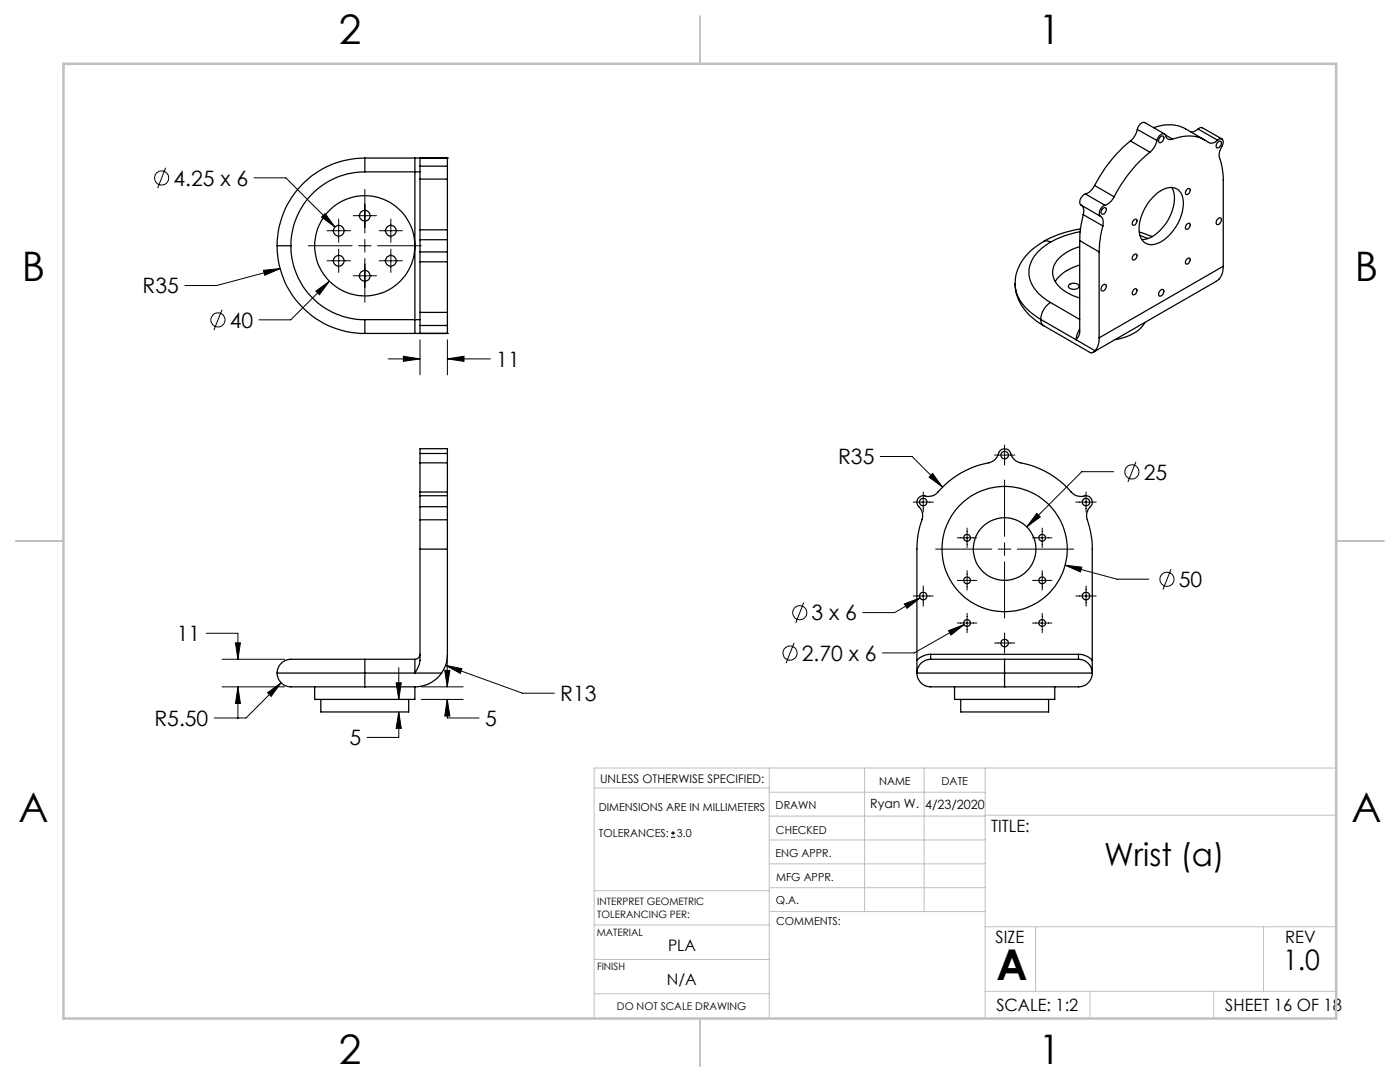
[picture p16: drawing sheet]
<svg xmlns="http://www.w3.org/2000/svg" width="279mm" height="216mm" viewBox="0 0 279 216" stroke-linecap="round" stroke-linejoin="round" font-family="sans-serif">
<defs><g id="words">
<text font-size="8.5" x="198.9" y="195.5">A</text>
<g font-size="8.1">
<text x="67.6" y="8.9">2</text>
<text x="207.3" y="8.9">1</text>
<text x="4.4" y="56.2">B</text>
<text x="270.4" y="56.2">B</text>
<text x="3.7" y="164.1">A</text>
<text x="269.7" y="164.1">A</text>
<text x="67.6" y="212.4">2</text>
<text x="207.3" y="212.4">1</text>
</g>
<text font-size="6.3" x="220.4" y="172.9">Wrist (a)</text>
<text font-size="5.6" x="256.1" y="193.5">1.0</text>
<g font-size="4.2">
<text x="34.6" y="37">4.25 x 6</text>
<text x="28.5" y="58.6">R35</text>
<text x="45.8" y="65.4">40</text>
<text x="99" y="73.2">11</text>
<text x="167.3" y="92.7">R35</text>
<text x="228.2" y="95.7">25</text>
<text x="235.2" y="117.1">50</text>
<text x="162" y="123.8">3 x 6</text>
<text x="35.3" y="127.9">11</text>
<text x="160" y="131.9">2.70 x 6</text>
<text x="111.8" y="139.9">R13</text>
<text x="30.8" y="144.8">R5.50</text>
<text x="69.7" y="148.7">5</text>
<text x="96.8" y="144.8">5</text>
</g>
<g font-size="3.4">
<text x="197.8" y="166">TITLE:</text>
<text x="198.7" y="188.1">SIZE</text>
<text x="256.5" y="188.2">REV</text>
<text x="198.8" y="201.7">SCALE: 1:2</text>
<text x="244.5" y="201.7">SHEET 16 OF 18</text>
</g>
<g font-size="3.2">
<text x="133.3" y="189.8">PLA</text>
<text x="133.1" y="196.6">N/A</text>
</g>
<g font-size="2.5">
<text x="173.7" y="161.3">Ryan W.</text>
<text x="184.6" y="161.4">4/23/2020</text>
</g>
<text font-size="2.4" x="119.8" y="156.2">UNLESS OTHERWISE SPECIFIED:</text>
<g font-size="2.2">
<text x="119.5" y="161.8">DIMENSIONS ARE IN MILLIMETERS</text>
<text x="154.8" y="161.4">DRAWN</text>
<text x="175.4" y="156.6">NAME</text>
<text x="187.9" y="156.7">DATE</text>
<text x="119.5" y="167.1">TOLERANCES:</text>
<text x="135.1" y="167.1">3.0</text>
<text x="154.9" y="166.3">CHECKED</text>
<text x="154.8" y="171">ENG APPR.</text>
<text x="154.9" y="175.7">MFG APPR.</text>
<text x="154.9" y="180.4">Q.A.</text>
<text x="154.9" y="184.6">COMMENTS:</text>
</g>
<text font-size="2.1" x="123.1" y="201.6">DO NOT SCALE DRAWING</text>
<g font-size="2">
<text x="119.2" y="180.6">INTERPRET GEOMETRIC</text>
<text x="119.2" y="183.1">TOLERANCING PER:</text>
<text x="119.1" y="186.7">MATERIAL</text>
<text x="119.1" y="193.5">FINISH</text>
</g>
</g></defs>
<g fill="none" stroke="#000" stroke-width=".2">
<path d="M33.1 33.5l-1.6 4M50.7 35.5h6.3l9.9 9.8M72.8 37.8v8.7M52.6 53.9l3.3-.3-3.1 1.3zM55.9 53.6l-12.6 3.4h-6.4M61.5 49h8.8M63 58.1l2.7-2-2 2.7zM64.2 43.3l.7-.7 2 2.7zM65.3 52h4.7M65.3 46h4.7M65.7 56.1l-7.7 7.7h-6.3M67.6 43.7v4.7"/>
<path d="M67.6 49.7v4.7M70.5 43h4.6M70.5 55h4.6M71.5 49h2.6M72.8 47.8v2.5M72.8 51.6v8.7M75.4 49h8.7M75.7 52h4.6M75.7 46h4.6M78 43.7v4.7M78 49.7v4.7M44.3 61.8l-1.6 4.1"/>
<path d="M77.5 71.6h6.3M80.5 71.1l3.3 .5-3.3 .5zM83.8 67.8v7M89.3 67.8v7M89.3 71.6h8.6M89.3 71.6l3.3-.5v1zM175.7 91.1h6.3l6.1 6.1M184.3 98.2v4M186.1 94.5l2 2.7-2.7-2zM198.5 90.8h4M200.5 88.8v4M200.5 95.8v11.2"/>
<path d="M216.7 98.2v4M222.2 94.1h-6.3l-11 11M226.7 92.1l-1.6 4.1M182.2 100.2h4.1M182.2 118.9h4.1M183.6 119.3l-5.1 2.9h-6.3M184.3 116.9v4.1M186.7 109.6h11.2M191.1 115.8h3.8M191.1 107.3h3.8M193 105.4v3.9M193 113.9v3.9"/>
<path d="M199.2 109.6h2.6M200.5 108.3v2.5M200.5 112.1v11.2M203 109.6h11.3M206.1 115.8h3.8M206.1 107.3h3.8M206.9 102.4l.7 .8-2.7 1.9zM208 105.4v3.9M208 113.9v3.9M212.6 112.8l3.3 .4-.3 .9zM212.6 112.8l10.3 2.8h6.4M214.7 100.2h4.1"/>
<path d="M214.7 118.9h4.1M216.7 116.9v4.1M233.7 113.6l-1.6 4M41.1 126.4h6.4v5.2M44.3 131.6h12.5M44.3 137.1h12.5M47 128.3h1l-.5 3.3zM47.5 137.1v6.3M47.5 137.1l.5 3.3h-1zM53.4 138.2l2.7-2-2 2.8zM56.1 136.2l-7 7.1h-6.3M79.1 136.2h1l-.5 3.4z"/>
<path d="M79.6 133.2v6.4M84.1 137.1h8.3M84.1 139.6h8.3M88.8 133.8h1l-.5 3.3zM88.9 132.8l15.4 5.5h6.3M88.9 132.8l3.3 .6-.3 1zM89.3 139.6v3.7h6.3M89.3 130.7v6.4M89.3 139.6l.5 3.3h-1zM158.5 128.3l-1.6 4M160.4 120.2l-1.6 4.1M180.5 120.5l3.1-1.2-2.6 2.1z"/>
<path d="M189.3 125.8l3.1-1.2-2.6 2.1zM191.1 124.3h3.8M192.4 124.6l-9.9 5.7h-6.4M193 122.4v3.9M198.5 128.3h4M200.5 126.3v4M206.1 124.3h3.8M208 122.4v3.9M79.6 142.1v5h-6.4M79.6 142.1l.5 3.2h-1zM133.9 167.1h.9M133.9 166.2h.9"/>
<path d="M134.3 165.8v.9"/>
<circle cx="32.2" cy="35.5" r="1.41"/>
<circle cx="43.5" cy="63.8" r="1.41"/>
<circle cx="225.9" cy="94.2" r="1.4"/>
<circle cx="232.9" cy="115.6" r="1.41"/>
<circle cx="157.7" cy="130.3" r="1.4"/>
<circle cx="159.6" cy="122.3" r="1.41"/>
</g>
<g fill="none" stroke="#c0c0c0" stroke-width=".2">
<path d="M118.6 157.2h34.9M153.5 153.2v50M153.5 158.1h43.1M172.5 153.2v28.7M184.4 153.2v28.7M196.6 153.2v50M266.7 153.2h-148.1v50M118.6 177.7h35M153.5 167.6h43.1M153.5 162.8h43.1M153.5 172.4h43.1M153.5 177.1h43.1"/>
<path d="M196.6 162.7h70.1M118.6 198.3h34.9M118.6 191.5h34.9M118.6 184.6h35M153.6 181.9h43M196.6 197.8h70.1M196.6 184.9h70.1M206.7 184.9v12.9M217.5 197.8v5.4M242.2 197.8v5.4M252.2 184.9v12.9"/>
</g>
<path d="M139.7 3.2v9.5M3.1 107.9h9.6M266.7 107.9h9.5M139.7 203.2v9.6" fill="none" stroke="#c0c0c0" stroke-width=".25"/>
<path d="M12.7 12.7h254v190.5h-254z" fill="none" stroke="#c0c0c0" stroke-width=".5"/>
<path d="M47 128.3h1l-.5 3.3zM47.5 137.1l.5 3.3h-1zM53.4 138.2l.7 .8 2-2.8zM79.6 142.1l.5 3.2h-1zM79.1 136.2h1l-.5 3.4zM89.3 139.6l.5 3.3h-1zM88.8 133.8h1l-.5 3.3zM88.9 132.8l3 1.6 .3-1zM189.3 125.8l.5 .9 2.6-2.1zM180.5 120.5l.5 .9 2.6-2.1zM212.6 112.8l3 1.3 .3-.9zM206.9 102.4l-2 2.7 2.7-1.9zM186.1 94.5l-.7 .7 2.7 2zM89.3 71.6l3.3-.5v1zM80.5 71.1l3.3 .5-3.3 .5zM63 58.1l.7 .7 2-2.7zM64.9 42.6l-.7 .7 2.7 2zM52.6 53.9l.2 1 3.1-1.3z" fill="#000"/>
<g fill="none" stroke="#000" stroke-width=".25">
<path d="M72.8 31.5a17.5 17.5 0 0 0-17.5 17.5M72.8 31.5v2.8M72.8 34.3a14.7 14.7 0 0 0-14.7 14.7M72.8 31.5h10M72.8 34.3h10M82.8 34.3h1M82.8 31.5v2.8M82.8 31.5h1M82.8 34.3v29.5M83.8 35.7v10.2M83.8 33.2v2.5M83.8 31.5v1.7"/>
<path d="M83.8 31.5h.1M83.8 31.5h5.5M83.8 35.7h5.5M83.8 33.2h5.5M89.3 35.7v10.2M89.3 33.2v2.5M89.3 31.5v1.7M89.3 31.5h.1M216.6 38.7a1.66 1.66 0 0 0-.9 2.2l3.9 2.3M216.6 38.7l3.9 2.3M218.4 37a2.91 2.91 0 0 1-1.8 1.7M218.4 37l4 2.3"/>
<path d="M222.4 39.3a3.5 3.5 0 0 1-1.9 1.7M225.6 28.1a28.8 28.8 0 0 0-7.2 8.9M225.6 28.1l3.9 2.3M227 25.8a4 4 0 0 1-1.4 2.3M227 25.8a1.4 1.4 0 0 1 1.5-1.3l3.9 2.2M227 25.8l3.9 2.2M229.5 30.4a28 28 0 0 0-7.1 8.9M230.2 25.5a7.8 7.8 0 0 1 6.4 .2l3.9 2.3M230.8 38.7a3.9 3.9 0 0 1 4-1 3.8 3.8 0 0 1 1.2 4.3 9.3 9.3 0 0 1-5.2 6.6 2.5 2.5 0 0 1-3.5-2.5 10 10 0 0 1 3.5-7.4zM230.9 28a4.2 4.2 0 0 1-1.4 2.4M231.5 27.4a.43 .43 0 0 1 .6-.2 .43 .43 0 0 1 .1 .6 .64 .64 0 0 1-.9 .6v-.6zM232.6 26.9l1.4 .9"/>
<path d="M233.9 37.4a6.3 6.3 0 0 1-.5 5.9 9.8 9.8 0 0 1-3.4 3.9M234 27.8a1.01 1.01 0 0 1-1.4-.9 .99 .99 0 0 0-1.6 .7l-.1 .4M234 27.8a7.4 7.4 0 0 1 7.5 .8l.8-.1 .7-.5M236.9 37.8a.38 .38 0 0 1 .6-.1 .38 .38 0 0 1 0 .6 .48 .48 0 0 1-.4 .5 .48 .48 0 0 1-.5-.2zM239.1 25.8l-1 .5h-.4M239.1 25.8l.5-.4 .4 .1 3.9 2.2M239.1 25.8l3.9 2.2M243 28.5a.43 .43 0 0 1 .6-.3 .43 .43 0 0 1 .1 .7 .57 .57 0 0 1-.3 .5 .57 .57 0 0 1-.7-.1zM243 28a.66 .66 0 0 1 .9-.2 .66 .66 0 0 1 .2 1l-.1 .2a3.3 3.3 0 0 0-.3 3.6l.4 2.8v17.7M55.3 49h2.8M55.3 49a17.5 17.5 0 0 0 17.5 17.5M58.1 49a14.7 14.7 0 0 0 14.7 14.8"/>
<path d="M83.8 47.8v2.5M83.8 45.9v1.9M83.8 50.3v1.9M83.8 52.2v10.1M83.8 50.3h5.5M83.8 47.8h5.5M83.8 45.9h5.5M83.8 52.2h5.5M89.3 47.8v2.5M89.3 45.9v1.9M89.3 50.3v1.9M89.3 52.2v10.1"/>
<path d="M202.6 56.6a7.9 7.9 0 0 0 3.8 6.3l1.3 .8M208.3 48.2a10 10 0 0 0-5.7 8.4 9.6 9.6 0 0 0 5.1 8l.6 .4M208.3 48.2l.5-.2 .9 .3M209.7 48.3a7.6 7.6 0 0 0-4.3 5.8 6.9 6.9 0 0 0 3.7 5.9l.6 .4M213.3 56.9a1.4 1.4 0 0 1 2 .1 1.17 1.17 0 0 1-1.9 .4l-.2-.2zM215.5 48v18.1a2.37 2.37 0 0 1-.7 1.7M215.5 49.2a7 7 0 0 0-5.4 4.5 4.4 4.4 0 0 0 2.6 4.5l1.5 .8 1.3 .5M215.5 52.9a8.1 8.1 0 0 0-4.9 3.3M215.5 48l3.9 2.3M215.6 46.2a18.2 18.2 0 0 0-5.9 2.1M215.7 45.7a20.7 20.7 0 0 0-7.4 2.5M215.8 41a1.61 1.61 0 0 1 .4 1.8"/>
<path d="M216.2 42.8a20.5 20.5 0 0 0-.7 5.2M216.2 42.8l3.9 2.3M219.4 50.3v17.1M219.6 43.2a1.64 1.64 0 0 1 .5 1.9M220 57a.44 .44 0 0 1 .6-.2 .44 .44 0 0 1 .1 .6 .59 .59 0 0 1-.3 .6 .59 .59 0 0 1-.7-.1zM220.1 45.1a23 23 0 0 0-.7 5.2M220.1 41.6a.41 .41 0 0 1 .6-.1 .41 .41 0 0 1 0 .6 .59 .59 0 0 1-.3 .6 .59 .59 0 0 1-.7-.2v-.3zM220.5 41a1.62 1.62 0 0 0-1 2.1l.1 .1M226.3 57.8a.41 .41 0 0 1 .6 0 .41 .41 0 0 1-.1 .6 .41 .41 0 0 1-.4 .5 .41 .41 0 0 1-.4-.5zM226.3 50.8a.38 .38 0 0 1 .5-.1 .38 .38 0 0 1 0 .6 .47 .47 0 0 1-.3 .5 .47 .47 0 0 1-.5-.2zM226.3 43.9a.37 .37 0 0 1 .5-.1 .37 .37 0 0 1 0 .6 .48 .48 0 0 1-.3 .5 .48 .48 0 0 1-.5-.2zM227.4 46.3l2.5 .9"/>
<path d="M227.5 47l1.6 .6M230 47.2l-1.2 .5-.9 .1M231.5 58a.43 .43 0 0 1 .6-.2 .43 .43 0 0 1 .1 .7 .64 .64 0 0 1-.9 .5v-.6zM236.8 51.8l.1-.1a.37 .37 0 0 1 .6-.1 .37 .37 0 0 1 0 .5 .48 .48 0 0 1-.4 .5 .48 .48 0 0 1-.5-.1zM236.9 44.7a.37 .37 0 0 1 .6-.1 .37 .37 0 0 1 0 .6 .48 .48 0 0 1-.4 .5 .48 .48 0 0 1-.5-.2zM243 43.8a.43 .43 0 0 1 .6-.3 .43 .43 0 0 1 .1 .7 .57 .57 0 0 1-.3 .5 .57 .57 0 0 1-.7-.1zM244.1 53.1a3.3 3.3 0 0 1-1.4 3.1l-24.6 14.1M244.1 53.1l-24.7 14.3M72.8 63.8v2.7M72.8 66.5h10M72.8 63.8h10M82.8 63.8h1"/>
<path d="M82.8 63.8v2.7M82.8 66.5h1M83.8 62.3v2.6M83.8 64.9v1.6M83.8 66.5h.1M83.8 66.5h5.5M83.8 62.3h5.5M83.8 64.9h5.5M89.3 62.3v2.6M89.3 64.9v1.6M89.3 66.5h.1M207.7 63.7l.2 .9 .4 .4"/>
<path d="M207.7 63.7l7.1 4.1M208.3 65l9.3 5.3a.81 .81 0 0 0 .9-.3M209.7 60.4a4.2 4.2 0 0 0-2 3.3M209.7 60.4l5.8 3.3M214.8 67.8l3.7 2.2M215.5 65.7l-.6 1.1-.1 1M219.4 67.4a3.8 3.8 0 0 1-.9 2.6M228.5 64.3a8 8 0 0 1-6 3.5M83.8 98.9v2.2M83.8 98.2v.7M83.8 92.4v5.8M83.8 90.5v1.9"/>
<path d="M83.8 90.5v-1h5.5v1M83.8 98.9h5.5M83.8 98.2h5.5M83.8 92.4h5.5M83.8 90.5h5.5M89.3 98.9v2.2M89.3 98.2v.7M89.3 92.4v5.8M89.3 90.5v1.9M83.8 109.6v22.2a5.5 5.5 0 0 1-1 2.5v-2.7M83.8 103.7v5.9M83.8 101.1v2.6"/>
<path d="M83.8 109.6h5.5M83.8 103.7h5.5M83.8 101.1h5.5M89.3 109.6v21a6.2 6.2 0 0 1-1.2 3.7M89.3 103.7v5.9M89.3 101.1v2.6M55.3 134.3h17.5M55.3 134.3a2.94 2.94 0 0 0 3.6 2.8h13.9M62.8 137.1v2.5h20v-2.5M64 139.6v2.5h17.6v-2.5M72.8 131.6v2.7M72.8 134.3v2.8"/>
<path d="M72.8 131.6h-13.9a2.94 2.94 0 0 0-3.6 2.7M72.8 134.3h15.3M72.8 131.6h10M72.8 137.1h10M83.8 130.6a1.02 1.02 0 0 1-1 1M88.1 134.3a6.5 6.5 0 0 1-5.3 2.8M183 134.3h17.5M183 134.3a2.97 2.97 0 0 0 3.6 2.8h13.9M183 131.8v2.5M183 131.8v-22.2a20.8 20.8 0 0 1 1.2-6.6 3.4 3.4 0 0 0-1.1-2.3 1.32 1.32 0 0 1 .4-1.5 1.32 1.32 0 0 1 1.5-.1l1-.1 .7-.3a18.8 18.8 0 0 1 11-6.4 3.1 3.1 0 0 0 1.8-2.3 1.32 1.32 0 0 1 1.4-.4 1.32 1.32 0 0 1 .9 1.2 3 3 0 0 0 2.8 1.8 18.8 18.8 0 0 1 9.7 6.1 3.3 3.3 0 0 0 2.6 .2 1.34 1.34 0 0 1 1.1 1.1 1.34 1.34 0 0 1-.6 1.4 2.79 2.79 0 0 0-.2 3l.5 2.2 .3 2.2v23M185.7 131.6a2.75 2.75 0 0 0-2.7 2.7M185.7 131.6h14.8"/>
<path d="M185.7 130.6a3.9 3.9 0 0 0-2.7 1.2M185.7 130.6v1M185.7 130.6h29.5M190.5 137.1v2.5h20v-2.5M191.7 139.6v2.5h17.6v-2.5M200.5 134.3v2.8M200.5 131.6v2.7M200.5 134.3h17.5M200.5 131.6h14.7M215.2 131.6a2.75 2.75 0 0 1 2.8 2.7M215.2 130.6v1M215.2 130.6a3.7 3.7 0 0 1 2.8 1.2"/>
<path d="M218 134.3a2.94 2.94 0 0 1-3.7 2.8h-13.8M218 131.8v2.5"/>
<circle cx="67.6" cy="46" r="1.07"/>
<circle cx="67.6" cy="52" r="1.07"/>
<circle cx="72.8" cy="49" r="10"/>
<circle cx="72.8" cy="43" r="1.06"/>
<circle cx="72.8" cy="55" r="1.06"/>
<circle cx="78" cy="52" r="1.06"/>
<circle cx="78" cy="46" r="1.06"/>
<circle cx="200.5" cy="90.8" r=".75"/>
<circle cx="184.3" cy="119" r=".74"/>
<circle cx="184.3" cy="100.2" r=".74"/>
<circle cx="193" cy="107.3" r=".68"/>
<circle cx="193" cy="115.8" r=".68"/>
<circle cx="200.5" cy="109.6" r="6.3"/>
<circle cx="200.5" cy="109.6" r="12.5"/>
<circle cx="208" cy="115.8" r=".68"/>
<circle cx="208" cy="107.3" r=".68"/>
<circle cx="216.7" cy="100.2" r=".75"/>
<circle cx="216.7" cy="118.9" r=".75"/>
<circle cx="193" cy="124.3" r=".68"/>
<circle cx="200.5" cy="128.3" r=".75"/>
<circle cx="208" cy="124.3" r=".68"/>
</g>
<use href="#words"/>
</svg>
